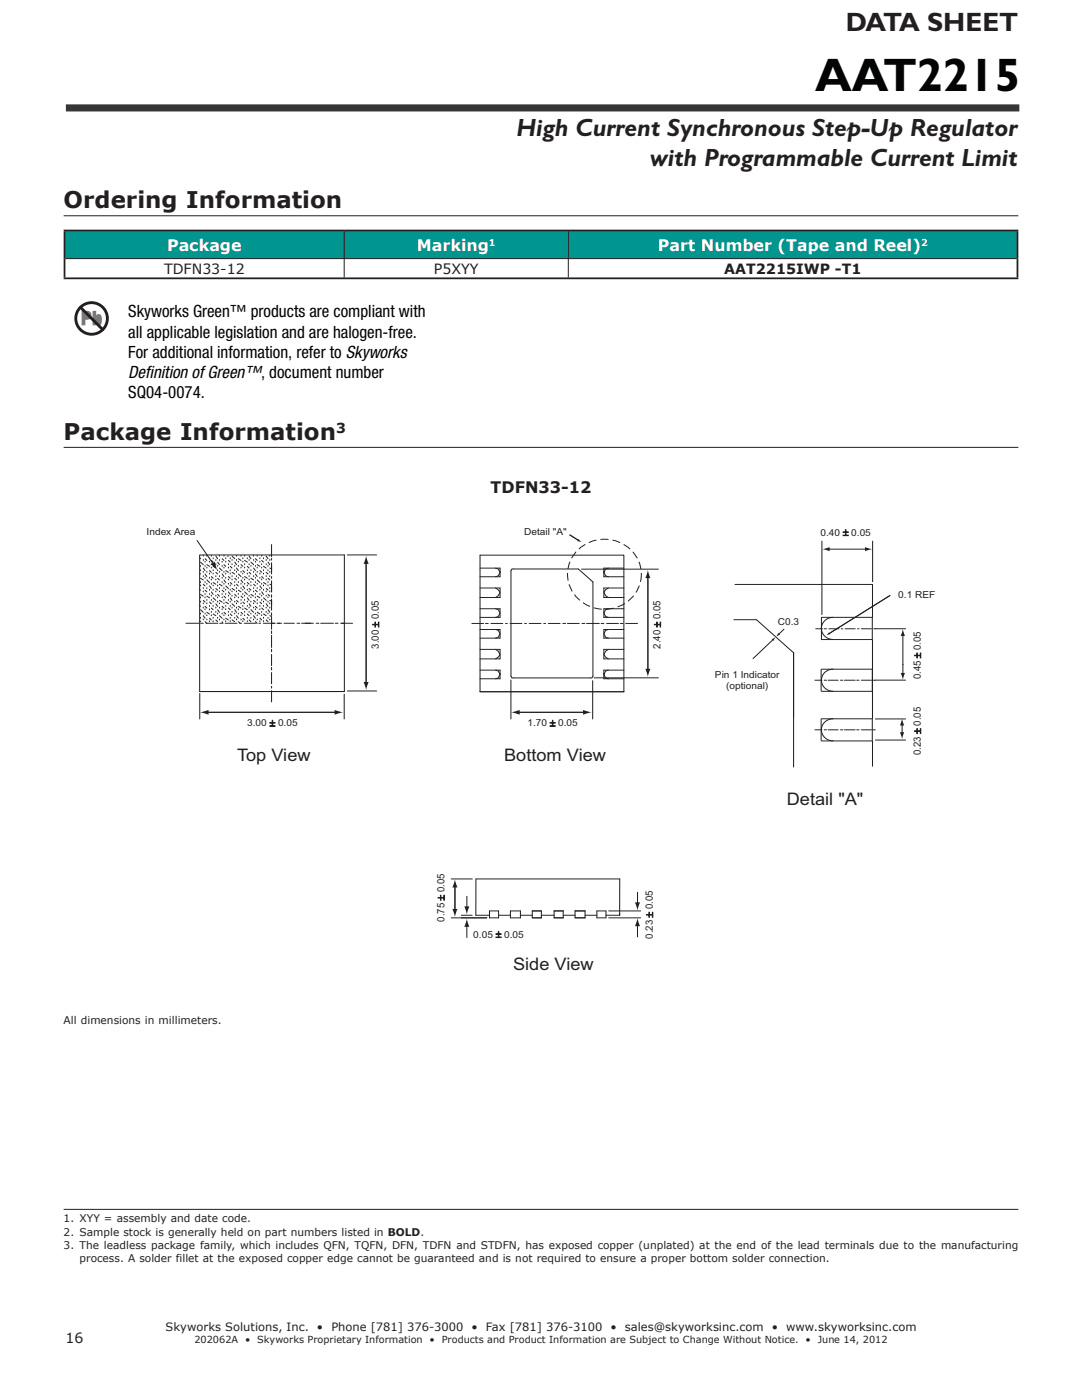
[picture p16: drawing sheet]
<svg xmlns="http://www.w3.org/2000/svg" width="216mm" height="279mm" viewBox="0 0 216 279" stroke-linecap="round" stroke-linejoin="round" font-family="sans-serif">
<defs><g id="words">
<text font-size="9.4" fill="#030404" x="162.7" y="18.2">AAT2215</text>
<text font-size="5.3" fill="#231f20" x="168.8" y="6.1">DATA SHEET</text>
<g font-size="5" fill="#231f20">
<text x="103" y="27.2">High Current Synchronous Step-Up Regulator</text>
<text x="129.6" y="33.2">with Programmable Current Limit</text>
</g>
<g font-size="4.6" fill="#231f20">
<text x="12.7" y="41.6">Ordering Information</text>
<text x="12.7" y="87.8">Package Information</text>
</g>
<g font-size="3.5" fill="#231f20">
<text x="47.3" y="151.9">Top View</text>
<text x="100.6" y="151.9">Bottom View</text>
<text x="157" y="160.6">Detail &quot;A&quot;</text>
<text x="102.4" y="193.6">Side View</text>
</g>
<g font-size="3.4" fill="#020303">
<text x="25.6" y="63.3">Skyworks Green™ products are compliant with</text>
<text x="25.6" y="67.4">all applicable legislation and are halogen-free.</text>
<text x="25.6" y="71.4">For additional information, refer to Skyworks</text>
<text x="25.6" y="75.5">Def</text>
<text x="29" y="75.5">inition of Green™, document number</text>
<text x="25.6" y="79.5">SQ04-0074.</text>
</g>
<g font-size="3.2" fill="#fff">
<text x="33.3" y="50">Package</text>
<text x="83.2" y="50">Marking</text>
<text x="131.3" y="50">Part Number (Tape and Reel)</text>
</g>
<text font-size="3.2" fill="#231f20" x="97.9" y="98.4">TDFN33-12</text>
<g font-size="2.8" fill="#231f20">
<text x="32.7" y="54.7">TDFN33-12</text>
<text x="86.6" y="54.7">P5XYY</text>
<text x="144.5" y="54.7">AAT2215IWP -T1</text>
<text x="67.1" y="86.5">3</text>
<text x="13.1" y="267.9">16</text>
</g>
<g font-size="2.3" fill="#231f20">
<text x="33.1" y="265.7">Skyworks Solutions, Inc.</text>
<text x="63.3" y="265.7">•</text>
<text x="66.1" y="265.7">Phone [781] 376-3000</text>
<text x="94.1" y="265.7">•</text>
<text x="97" y="265.7">Fax [781] 376-3100</text>
<text x="121.8" y="265.7">•</text>
<text x="124.7" y="265.7">sales@skyworksinc.com</text>
<text x="154" y="265.7">•</text>
<text x="156.9" y="265.7">www.skyworksinc.com</text>
</g>
<g font-size="2.1" fill="#231f20">
<text x="12.7" y="204.3">All dimensions in millimeters.</text>
<text x="12.7" y="244">1. XYY = assembly and date code.</text>
<text x="12.7" y="246.6">2. Sample stock is generally held on part numbers listed in BOLD.</text>
<text x="12.7" y="249.2">3. The leadless package family, which includes QFN, TQFN, DFN, TDFN and STDFN, has exposed copper (unplated) at the end of the lead terminals due to the manufacturing</text>
<text x="15.9" y="251.9">process. A solder fillet at the exposed copper edge cannot be guaranteed and is not required to ensure a proper bottom solder connection.</text>
</g>
<g font-size="2" fill="#231f20">
<text x="75.6" y="129.4" transform="rotate(-90 75.6 129.4)">3.00 ± 0.05</text>
<text x="131.8" y="129.4" transform="rotate(-90 131.8 129.4)">2.40 ± 0.05</text>
<text x="183.7" y="135.6" transform="rotate(-90 183.7 135.6)">0.45 ± 0.05</text>
<text x="183.7" y="150.7" transform="rotate(-90 183.7 150.7)">0.23 ± 0.05</text>
<text x="88.7" y="184" transform="rotate(-90 88.7 184)">0.75 ± 0.05</text>
<text x="130.3" y="187.4" transform="rotate(-90 130.3 187.4)">0.23 ± 0.05</text>
</g>
<g font-size="1.9" fill="#fff">
<text x="97.6" y="49.1">1</text>
<text x="183.8" y="49.1">2</text>
</g>
<g font-size="1.9" fill="#231f20">
<text x="29.3" y="106.8">Index Area</text>
<text x="104.6" y="106.9">Detail &quot;A&quot;</text>
<text x="163.7" y="106.9">0.40 ± 0.05</text>
<text x="179.2" y="119.3">0.1 REF</text>
<text x="155.2" y="124.6">C0.3</text>
<text x="142.7" y="135.3">Pin 1 Indicator</text>
<text x="144.9" y="137.6">(optional)</text>
<text x="49.3" y="144.9">3.00 ± 0.05</text>
<text x="105.2" y="144.9">1.70 ± 0.05</text>
<text x="94.4" y="187.1">0.05 ± 0.05</text>
<text x="38.8" y="268">202062A</text>
<text x="48.9" y="268">•</text>
<text x="51.3" y="268">Skyworks Proprietary Information</text>
<text x="85.7" y="268">•</text>
<text x="88.1" y="268">Products and Product Information are Subject to Change Without Notice.</text>
<text x="160.8" y="268">•</text>
<text x="163.2" y="268">June 14, 2012</text>
</g>
</g></defs>
<path d="M13.1 21.5h190.3" fill="none" stroke="#363639" stroke-width="1.4" stroke-linecap="butt"/>
<path d="M12.7 265.4h13.7v2.9h-13.7z" fill="#fff"/>
<path d="M12.7 43.1h190.5M12.7 89.3h190.5M12.7 241.4h190.5" fill="none" stroke="#231f20" stroke-width=".2"/>
<path d="M12.9 46h55.8v5.6h-55.8zM68.7 46h44.7v5.6h-44.7zM113.4 46h89.6v5.6h-89.6z" fill="#00958f"/>
<path d="M13.1 51.6h189.7M68.7 46.2v5.4M68.7 51.7v3.7M113.4 46.2v5.4M113.4 51.7v3.7" fill="none" stroke="#231f20" stroke-width=".2"/>
<path d="M12.7 46h190.5M12.7 55.5h190.5M12.9 46.2v9.2M203 46.2v9.2" fill="none" stroke="#231f20" stroke-width=".35"/>
<circle cx="18.3" cy="63.6" r="3.2" fill="#fff"/>
<circle cx="18.3" cy="63.6" r="3.2" fill="none" stroke="#231f20" stroke-width=".57"/>
<g fill="#77787b">
<path d="M16.3 62h1.1a.92 .92 0 0 1 .8 1.1 .92 .92 0 0 1-1.2 .7v1.1h-.7z"/>
<path d="M17 62.6a.36 .36 0 0 1 .5 .3 .36 .36 0 0 1-.5 .4z"/>
<path d="M18.5 62h.7v1a.54 .54 0 0 1 1-.1 2.09 2.09 0 0 1-.2 2h-.5l-.3-.3v.3h-.7z"/>
<path d="M19.3 63.3l.1-.1a1 1 0 0 1 0 1.2 .88 .88 0 0 1-.1-1.1z"/>
</g>
<path d="M16.1 61.3l4.4 4.5" fill="none" stroke="#231f20" stroke-width=".57"/>
<g fill="none" stroke="#231f20" stroke-width=".2">
<path d="M39.8 110.8h28.9v27.2h-28.9zM54.2 108.7v2.4M54.2 111.4v.4M54.2 112.3v2.3M54.2 115.1v.3M54.2 115.9v2.3M54.2 118.7v.5M54.2 119.6v2.2M95.8 117.3h4v1.9h-4M95.8 113.4h4v1.7h-4M95.8 110.8h28.7v27.3h-28.7zM98.9 117.3l.5 .4 .4 .5-.4 .7-.5 .3"/>
<path d="M98.9 113.4l.5 .2 .4 .6-.4 .7-.5 .2M102.1 113.6h13.3l2.9 2.5v18.8l-.2 .4h-16l-.1-.4v-21zM120.5 114.2l.4 .7 .5 .2M121.4 117.3l-.5 .4-.4 .5 .4 .7 .5 .3M121.4 113.4l-.5 .2-.4 .6v-.1M124.5 117.3h-4v1.9h4M124.5 113.4h-4v1.7h4M164 108v14.7M174.1 108v8.1M37.1 124.4h2.6M39.8 138h28.9zM39.9 138.4v5.1"/>
<path d="M40 124.4h.6M41.1 124.4h2.4M43.8 124.4h.6M44.9 124.4h2.4M47.8 124.4h.4M48.7 124.4h2.4M51.6 124.4h.4M52.6 124.4h2.3M54.2 122.3v.5M54.2 123.2v2.4M54.2 125.9v.6M54.2 126.8v2.4"/>
<path d="M54.2 129.6v.5M54.2 130.6v2.2M54.2 133.2v.5M54.2 134.2v2.3M54.2 137v.3M54.2 137.8v2.3M55.3 124.4h.9M56.7 124.4h2M59.3 124.4h.5M60.2 124.4h2.3M63.1 124.4h.5M64 124.4h2.5"/>
<path d="M66.9 124.4h.5M68 124.4h2.3M68.7 138.5v5M94.2 124.4h2.3M95.8 121.5h4v1.7h-4M95.8 125.6h4v1.8h-4M95.8 129.6h4v1.9h-4M95.8 133.7h4v1.8h-4M95.8 138.1h28.7zM96.9 124.4h.5M98 124.4h2.3M98.9 133.7l.5 .2 .4 .7"/>
<path d="M98.9 121.5l.5 .2 .4 .7-.4 .6-.5 .2M98.9 125.6l.5 .2 .4 .7-.4 .7-.5 .2M98.9 129.6l.5 .3 .4 .7-.4 .6-.5 .3M99.8 134.4l-.4 .9-.5 .2M100.9 124.4h.3M101.8 124.4h2.3M104.7 124.4h.3M105.6 124.4h2.4M108.5 124.4h.4M109.4 124.4h2.4M112.3 124.4h.6M113.2 124.4h2.4"/>
<path d="M116.1 124.4h.6M117 124.4h2.6M119.9 124.4h.6M120.5 134.6l.4 .7 .5 .2M121 124.4h2.4M121.4 129.6l-.5 .3-.4 .7 .4 .6 .5 .3M121.4 125.6l-.5 .2-.4 .7 .4 .7 .5 .2M121.4 121.5l-.5 .2-.4 .7 .4 .6 .5 .2M121.4 133.7l-.5 .2-.4 .7v-.2M123.8 124.4h.5M124.5 121.5h-4v1.7h4M124.5 125.6h-4v1.8h4"/>
<path d="M124.5 129.6h-4v1.9h4M124.5 133.7h-4v1.8h4M124.8 124.4h2.4M162.6 135.8h1.4M162.8 125.5h1.4M163.8 133.6v4.3M164.5 135.8h.4M164.5 125.5h.4M165.2 135.8h2M165.4 125.5h2M167.7 135.8h.5M167.9 125.5h.3"/>
<path d="M168.5 135.8h2.1M168.6 125.5h2M170.9 135.8h.5M171.1 125.5h.3M171.9 135.8h2M171.9 125.5h2M174.1 123.2v4.4M174.1 133.5v4.5M174.2 135.8h.5M174.3 125.5h.4M41.3 142.2h25.8M90 175.4h4.2"/>
<path d="M90 183.2h7.1M92 182.7h2.2M97.7 181.8h1.8v1.4h-1.8zM99.5 182.7h2.3M101.8 181.8h2v1.4h-2zM103.8 182.7h2.4M106.2 183.2h1.8M106.2 181.8h1.8v1.4h-1.8zM108 182.7h2.6M110.6 183.2h1.8M110.6 181.8h1.8v1.4h-1.8zM112.4 182.7h2.3"/>
<path d="M114.7 183.2h2M114.7 181.8h2v1.4h-2zM116.7 182.7h2.4M119.1 181.8h1.8v1.4h-1.8zM120.9 182.7h2.7M121.5 181.8h6.3M121.5 183.2h6.3M123.6 182.3v.4l.1-7.3h-28.7l-.1 7.3h2.8"/>
</g>
<g fill="#231f20">
<path d="M39.9 142.2l1.7-.5v.9z"/>
<path d="M66.8 141.7l1.7 .5-1.7 .4z"/>
</g>
<path d="M41.3 142.2h25.8" fill="none" stroke="#231f20" stroke-width=".2"/>
<g fill="#231f20">
<path d="M40.6 142.2l.8-.3v.5z"/>
<path d="M66.9 141.9l.9 .3-.9 .2z"/>
</g>
<path d="M101.9 135.7v7.8M118.3 135.8v7.7M103.3 142.2h13.4" fill="none" stroke="#231f20" stroke-width=".2"/>
<g fill="#231f20">
<path d="M102 142.2l1.7-.5v.9z"/>
<path d="M116.3 141.7l1.8 .5-1.8 .4z"/>
</g>
<path d="M103.4 142.2h13.3" fill="none" stroke="#231f20" stroke-width=".2"/>
<g fill="#231f20">
<path d="M102.7 142.2l.8-.3v.5z"/>
<path d="M116.5 141.9l.9 .3-.9 .2z"/>
</g>
<path d="M73.1 112.2v24.2" fill="none" stroke="#231f20" stroke-width=".2"/>
<g fill="#231f20">
<path d="M72.5 136.1h1.1l-.5 1.6z"/>
<path d="M73.1 110.9l.5 1.6h-1.1z"/>
</g>
<path d="M73.1 112.2v24.2" fill="none" stroke="#231f20" stroke-width=".2"/>
<g fill="#231f20">
<path d="M72.8 136.3h.5l-.2 .8z"/>
<path d="M73.1 111.6l.2 .8h-.5z"/>
</g>
<path d="M69.3 110.7h5.8M129.3 115v18.8M69.3 137.9h5.8" fill="none" stroke="#231f20" stroke-width=".2"/>
<g fill="#231f20">
<path d="M128.8 133.5h1l-.5 1.6z"/>
<path d="M129.3 113.7l.5 1.7h-1z"/>
</g>
<path d="M129.3 115v18.8" fill="none" stroke="#231f20" stroke-width=".2"/>
<g fill="#231f20">
<path d="M129 133.6h.5l-.2 .9z"/>
<path d="M129.3 114.4l.2 .8h-.5z"/>
</g>
<path d="M116 113.6h15.4M118.6 135.3h12.8M90.8 176.8v4.9" fill="none" stroke="#231f20" stroke-width=".2"/>
<g fill="#231f20">
<path d="M90.3 181.4h1l-.5 1.6z"/>
<path d="M90.8 175.5l.5 1.6h-1z"/>
</g>
<path d="M90.8 176.8v4.9" fill="none" stroke="#231f20" stroke-width=".2"/>
<g fill="#231f20">
<path d="M90.5 181.6h.5l-.2 .8z"/>
<path d="M90.8 176.1l.2 .8h-.5z"/>
<path d="M92.6 180.9h1.1l-.5 1.6z"/>
<path d="M93.2 183.3l.5 1.7h-1.1z"/>
</g>
<path d="M93.2 178.8v2.4M93.2 184.6v2.6" fill="none" stroke="#231f20" stroke-width=".2"/>
<g fill="#231f20">
<path d="M92.9 181h.5l-.2 .9z"/>
<path d="M93.1 184l.3 .8h-.5z"/>
<path d="M126.7 180.1h1l-.5 1.6z"/>
<path d="M127.2 183.2l.5 1.6h-1z"/>
</g>
<path d="M127.2 178v2.4M127.2 184.5v2.5" fill="none" stroke="#231f20" stroke-width=".2"/>
<g fill="#231f20">
<path d="M126.9 180.3h.6l-.3 .8z"/>
<path d="M127.2 183.9l.3 .8h-.6z"/>
<path d="M179.6 146.1h.8l-.4 1.4z"/>
<path d="M180 143.4l.4 1.4h-.8z"/>
</g>
<path d="M180 144.5v1.9" fill="none" stroke="#231f20" stroke-width=".2"/>
<g fill="#231f20">
<path d="M179.8 146.3h.4l-.2 .7z"/>
<path d="M180 144l.2 .6h-.4z"/>
<path d="M164.1 109.6l1.4-.4v.8z"/>
<path d="M172.6 109.2l1.5 .4-1.5 .4z"/>
</g>
<path d="M165.3 109.6h7.6" fill="none" stroke="#231f20" stroke-width=".2"/>
<g fill="#231f20">
<path d="M164.7 109.6l.7-.2v.4z"/>
<path d="M172.7 109.4l.8 .2-.8 .2z"/>
</g>
<path d="M174.7 125.5h6M174.7 135.7h6M174.7 143.5h6" fill="none" stroke="#231f20" stroke-width=".2"/>
<g fill="#231f20">
<path d="M179.7 134.3h.9l-.4 1.4z"/>
<path d="M180.2 125.5l.4 1.4h-.9z"/>
</g>
<path d="M180.2 126.6v8" fill="none" stroke="#231f20" stroke-width=".2"/>
<g fill="#231f20">
<path d="M179.9 134.4h.5l-.2 .7z"/>
<path d="M180.2 126.1l.2 .7h-.5z"/>
</g>
<path d="M115.1 110a7.4 7.4 0 0 1 7.9-2 7.4 7.4 0 0 1 5 6.6 7.4 7.4 0 0 1-5.9 6.9 7.4 7.4 0 0 1-8.2-3.9 6.7 6.7 0 0 1 1.2-7.6z" fill="none" stroke="#231f20" stroke-width=".2" stroke-dasharray="1.6 .8 1.6 .8" stroke-linecap="butt"/>
<g fill="none" stroke="#231f20" stroke-width=".2">
<path d="M39.3 107.9l3.3 4.8M39.8 117.6l.2 .2M39.8 114.4l.2 .2M39.8 111.3l.2 .2M40 119.1v.2M40 118.6l.6 .4M40 112.9v.1M40 120v.2M40 112.2l.6 .5M40 113.7v.2M40 116.1v.2M40 115.4l.6 .3"/>
<path d="M40 116.8v.1M40.6 119.8l.3 .4M40.6 113.4l.3 .5M40.6 118v.1M40.6 114.1v.1M40.6 116.6l.3 .3M40.6 117.3v.1M40.6 114.9v.2M40.6 110.8v.2M40.6 111.7v.1M40.9 119.1v.2M40.9 118.5v.1"/>
<path d="M40.9 112.9v.1M40.9 114.6l.4 .5M40.9 117.8l.4 .3M40.9 116.1v.2M40.9 115.2v.2M40.9 111.5l.4 .3M40.9 112v.2M41.3 114.1v.1M41.3 119.7v.1M41.3 119l.5 .3M41.3 113.2v.2M41.3 117.3v.1"/>
<path d="M41.3 116.4v.2M41.3 115.7l.5 .6M41.3 110.8v.2M41.3 112.7l.5 .3M41.8 114.4v.2M41.8 113.9l.4 .3M41.8 115.2v.2M41.8 117.6v.2M41.8 118.5v.1M41.8 116.9l.4 .5M41.8 111.3v.2M41.8 112v.2"/>
<path d="M42.2 115.1l.3 .3M42.2 119.7v.1M42.2 115.6v.1M42.2 118.1l.3 .5M42.2 118.8v.2M42.2 116.4v.2M42.2 111.8l.3 .4M42.2 112.5v.2M42.2 110.8v.2M42.2 113.2v.2M42.5 120v.2M42.5 116.3l.6 .3"/>
<path d="M42.5 114.4v.2M42.5 119.3l.6 .5M42.5 117.6v.2M42.5 116.8v.1M42.5 113l.6 .4M42.5 111.3v.2M42.5 113.7v.2M43.1 115.6v.1M43.1 114.9v.2M43.1 118.8v.2M43.1 118v.1M43.1 117.4l.3 .4"/>
<path d="M43.1 112.5v.2M43.1 111.7v.1M43.1 111l.3 .5M43.1 114.2l.3 .4M43.4 116.1v.2M43.4 116.8v.1M43.4 115.4l.4 .4M43.4 119.1v.2M43.4 120v.2M43.4 118.6l.4 .4M43.4 112.9v.1M43.4 113.7v.2"/>
<path d="M43.4 112.2l.4 .5M43.8 116.6l.5 .3M43.8 117.3v.1M43.8 119.8l.5 .4M43.8 118v.1M43.8 110.8v.2M43.8 113.4l.5 .5M43.8 114v.2M43.8 111.7v.1M43.8 114.9v.2M44.3 117.8l.4 .3M44.3 116.1v.2"/>
<path d="M44.3 118.5v.1M44.3 119.1v.2M44.3 111.5l.4 .3M44.3 114.6l.4 .5M44.3 112v.2M44.3 112.9v.1M44.3 115.2v.2M44.7 117.3v.1M44.7 116.4v.2M44.7 119l.3 .3M44.7 119.6v.2M44.7 114v.2"/>
<path d="M44.7 112.7l.3 .3M44.7 113.2v.2M44.7 115.7l.3 .6M44.7 110.8v.2M45 117.6v.2M45 118.5v.1M45 116.9l.6 .5M45 115.2v.2M45 114.4v.2M45 113.9l.6 .3M45 111.3v.2M45 112v.2"/>
<path d="M45.4 111h.2M45.6 118.1l.3 .5M45.6 118.8v.2M45.6 119.7v.1M45.6 115.6v.1M45.6 115.1l.3 .3M45.6 113.2v.2M45.6 116.4v.2M45.6 111.8l.3 .4M45.6 112.5v.2M45.9 119.3l.4 .5M45.9 117.6v.2"/>
<path d="M45.9 120v.2M45.9 116.3l.4 .3M45.9 113.7v.2M45.9 114.4v.2M45.9 116.8v.1M45.9 113l.4 .4M45.9 111.3v.2M46.3 118.8v.2M46.3 118v.1M46.3 115.6v.1M46.3 114.2l.5 .4M46.3 114.9v.2"/>
<path d="M46.3 117.4l.5 .4M46.3 112.5v.2M46.3 111l.5 .5M46.3 111.7v.1M46.8 119.1v.2M46.8 120v.2M46.8 118.6l.4 .4M46.8 116.8v.1M46.8 116.1v.2M46.8 115.4l.4 .3M46.8 112.9v.1M46.8 113.7v.2"/>
<path d="M46.8 112.2l.4 .5M47.2 119.8l.3 .4M47.2 117.3v.1M47.2 116.6l.4 .3M47.2 114.9v.2M47.2 117.9v.2M47.2 110.8v.2M47.2 113.4l.4 .5M47.2 114v.2M47.2 111.7v.1M47.6 117.8l.5 .3M47.6 115.2v.2"/>
<path d="M47.6 116.1v.2M47.6 118.5v.1M47.6 119.1v.2M47.6 111.5l.5 .3M47.6 114.6l.5 .5M47.6 112v.2M47.6 112.9v.1M48.1 115.7l.4 .6M48.1 117.3v.1M48.1 116.4v.2M48.1 119l.4 .3M48.1 119.6v.2"/>
<path d="M48.1 110.8v.2M48.1 114v.2M48.1 112.7l.4 .3M48.1 113.2v.2M48.5 118.5v.1M48.5 117.6v.2M48.5 116.9l.3 .5M48.5 112v.2M48.5 111.3v.2M48.5 115.2v.2M48.5 114.4v.2M48.5 113.9l.3 .3"/>
<path d="M48.8 116.4v.2M48.8 118.8v.2M48.8 118.1l.5 .5M48.8 119.6v.2M48.8 112.5v.2M48.8 111.8l.5 .4M48.8 110.8v.2M48.8 113.2v.2M48.8 115.6v.1M48.8 115.1l.6 .3M49.3 116.8v.1M49.3 119.3l.4 .5"/>
<path d="M49.3 117.6v.2M49.3 120v.2M49.3 113l.4 .4M49.3 111.3v.2M49.4 113.7v.2M49.4 116.2l.3 .4M49.4 114.4v.2M49.7 117.4l.4 .4M49.7 118.8v.2M49.7 117.9v.2M49.7 111.7v.1M49.7 111l.4 .5"/>
<path d="M49.7 112.5v.2M49.7 114.2l.4 .4M49.7 115.6v.1M49.7 114.9v.2M50.1 120v.2M50.1 119.1v.2M50.1 118.6l.5 .4M50.1 113.7v.2M50.1 112.2l.5 .5M50.1 112.9v.1M50.1 116.8v.1M50.1 116.1v.1"/>
<path d="M50.1 115.4l.5 .3M50.6 118v.1M50.6 119.8l.4 .4M50.6 110.8v.2M50.6 114v.2M50.6 111.7v.1M50.6 113.4l.4 .5M50.6 114.9v.2M50.6 117.3v.1M50.6 116.6l.4 .3M51 118.5v.1M51 119.1v.2"/>
<path d="M51 111.5l.3 .3M51 114.6l.3 .5M51 112v.2M51 112.9v.1M51 115.2v.2M51 117.8l.3 .3M51 116.1v.1M51.3 119l.6 .3M51.3 119.6v.2M51.3 110.8v.2M51.3 112.7l.6 .3M51.3 114v.2"/>
<path d="M51.3 113.2v.2M51.3 115.7l.6 .5M51.3 117.3v.1M51.3 116.4v.2M51.9 112v.2M51.9 111.3v.2M51.9 115.2v.2M51.9 114.4v.2M51.9 113.9l.3 .3M51.9 118.5v.1M51.9 117.6v.2M51.9 116.9l.3 .5"/>
<path d="M52.2 119.6v.2M52.2 112.5v.2M52.2 111.8l.4 .4M52.2 110.8v.2M52.2 115.6v.1M52.2 113.2v.2M52.2 115.1l.4 .3M52.2 116.4v.2M52.2 118.8v.2M52.2 118.1l.4 .5M52.6 120v.2M52.6 113l.5 .4"/>
<path d="M52.6 111.3v.2M52.6 116.2l.5 .4M52.6 113.7v.2M52.6 114.4v.2M52.6 116.8v.1M52.6 119.3l.5 .5M52.6 117.6v.2M53.1 111.7v.1M53.1 111l.4 .5M53.1 114.2l.4 .4M53.1 112.5v.2M53.1 114.9v.2"/>
<path d="M53.1 117.4l.4 .4M53.1 115.6v.1M53.1 118.8v.2M53.1 117.9v.2M53.5 112.2l.3 .5M53.5 113.7v.2M53.5 112.9v.1M53.5 116.8v.1M53.5 115.4l.3 .3M53.5 116.1v.1M53.5 120v.1M53.5 119.1v.2"/>
<path d="M53.5 118.6l.3 .4M53.8 110.8v.2M53.8 111.7v.1M53.8 114.9v.2M53.8 114v.2M53.8 113.4l.4 .1M53.8 117.3v.1M53.8 117.9v.2M53.8 116.6l.4 .2M53.8 119.8l.4 .2M39.8 120.8l.2 .2M39.8 123.9l.2 .2"/>
<path d="M40 121.7l.6 .5M40 122.4v.1M40 123.2v.2M40.6 120.3v.2M40.6 122.9l.3 .5M40.6 121.2v.1M40.6 123.6v.1M40.9 121l.4 .3M40.9 122.4v.1M40.9 121.5v.2M40.9 124.1l.4 .3M41.3 120.3v.2"/>
<path d="M41.3 122.7v.2M41.3 123.6v.1M41.3 122.2l.5 .3M41.8 120.8v.2M41.8 121.5v.2M41.8 120.2l.4 .3M41.8 123.9v.2M41.8 123.4l.4 .3M42.2 121.3l.3 .4M42.2 122v.2M42.2 122.7v.2M42.5 122.5l.6 .4"/>
<path d="M42.5 120.8v.2M42.5 123.9v.2M42.5 123.2v.2M43.1 122v.2M43.1 121.2v.1M43.1 120.5l.3 .5M43.1 123.7l.3 .4M43.4 123.2v.2M43.4 122.4v.1M43.4 121.7l.4 .5M43.8 123.6v.1M43.8 122.9l.5 .5"/>
<path d="M43.8 121.2v.1M43.8 120.3v.2M44.3 124.1l.2 .3M44.3 122.4v.1M44.3 121l.4 .3M44.3 121.5v.2M44.7 123.6v.1M44.7 122.7v.2M44.7 120.3v.2M44.7 122.2l.3 .3M45 123.9v.2M45 123.4l.6 .3"/>
<path d="M45 121.5v.2M45 120.8v.2M45 120.2l.6 .3M45.6 122v.2M45.6 121.3l.3 .4M45.6 122.7v.2M45.9 123.9v.2M45.9 122.5l.4 .4M45.9 123.2v.2M45.9 120.8v.2M46.3 122v.2M46.3 120.5l.5 .5"/>
<path d="M46.3 123.7l.5 .4M46.3 121.2v.1M46.8 123.2v.2M46.8 122.4v.1M46.8 121.7l.4 .5M47.2 120.3v.2M47.2 123.6v.1M47.2 122.9l.4 .5M47.2 121.2v.1M47.6 121l.5 .3M47.6 124.1l.3 .3M47.6 121.5v.2"/>
<path d="M47.6 122.4v.1M48.1 120.3v.2M48.1 122.2l.3 .3M48.1 123.6v.1M48.1 122.7v.2M48.4 121.5v.2M48.4 120.8v.2M48.4 123.9v.2M48.4 123.4l.4 .3M48.5 120.2l.3 .3M48.8 122v.2M48.8 121.3l.5 .4"/>
<path d="M48.8 122.7v.2M49.3 122.5l.4 .4M49.3 123.2v.2M49.3 123.9v.2M49.3 120.8v.2M49.7 122v.2M49.7 123.7l.4 .4M49.7 120.5l.4 .5M49.7 121.2v.1M50.1 123.2v.2M50.1 122.4v.1M50.1 121.7l.5 .5"/>
<path d="M50.6 123.6v.1M50.6 122.9l.4 .5M50.6 120.3v.2M50.6 121.2v.1M51 124.1l.3 .3M51 121l.3 .3M51 121.5v.2M51 122.4v.1M51.3 123.6v.1M51.3 120.3v.2M51.3 122.2l.6 .3M51.3 122.7v.2"/>
<path d="M51.9 123.9v.2M51.9 121.5v.2M51.9 120.8v.2M51.9 120.2l.3 .3M51.9 123.4l.3 .3M52.2 122v.2M52.2 121.3l.4 .4M52.2 122.7v.2M52.6 122.5l.5 .4M52.6 123.2v.2M52.6 120.8v.2M52.6 123.9v.2"/>
<path d="M53.1 120.5l.4 .5M53.1 123.7l.4 .4M53.1 122v.2M53.1 121.2v.1M53.5 123.2v.2M53.5 122.4v.1M53.5 121.7l.3 .5M53.8 121.2v.1M53.8 123.5v.2M53.8 122.9l.4 .1M53.8 120.3v.2"/>
</g>
<path d="M42 112.6l.9-.5 .4 1.7z" fill="#231f20"/>
<path d="M146.7 116.6h27.4v6.6M146.4 123.7h4.5l7.5 6.6v12.9M163.9 133.6h10.1M163.9 138h10.1M166.2 133.6a2.2 2.2 0 0 0-2.3 2.2 2.2 2.2 0 0 0 2.3 2.2M166.2 123.2a2.2 2.2 0 0 0-2.3 2.2 2.2 2.2 0 0 0 2.3 2.2M174 123.2h-10.1v4.4h10.2M174.1 127.8v5.7M174.1 138v5" fill="none" stroke="#231f20" stroke-width=".2"/>
<path d="M165.4 126.5l12.2-7.7z" fill="#231f20"/>
<path d="M177.6 118.8l-12.2 7.7" fill="none" stroke="#231f20" stroke-width=".2"/>
<path d="M165.4 126.2l.2 .4-.7 .2z" fill="#231f20"/>
<g fill="none" stroke="#231f20" stroke-width=".2">
<path d="M158.4 130.3v22.8M174.1 127.8v15.6M162.6 145.7h1.4M163.8 143.5v4.3M163.9 147.9h10.1M163.9 143.5h10.1M164.5 145.7h.4M165.2 145.7h2M166.2 143.5a2.2 2.2 0 0 0-2.3 2.2 2.2 2.2 0 0 0 2.3 2.2M167.7 145.7h.5M168.5 145.7h2.1M170.9 145.7h.5"/>
<path d="M171.9 145.7h2M174.1 143.4v4.5M174.1 147.9v5M174.2 145.7h.5M174.7 147.7h6"/>
</g>
<path d="M113.7 106.7l1.8 1.2z" fill="#231f20"/>
<path d="M113.7 106.7l1.8 1.2" fill="none" stroke="#231f20" stroke-width=".2"/>
<path d="M115.5 107.6l.5 .6-.8-.2z" fill="#231f20"/>
<path d="M154.3 127.6l-4.1 3.9" fill="none" stroke="#231f20" stroke-width=".2"/>
<path d="M154 127.6l.8-.4-.5 .7z" fill="#231f20"/>
<path d="M156.5 125.5l-1.2 1.1" fill="none" stroke="#231f20" stroke-width=".2"/>
<path d="M155.3 126.3l.3 .4-.7 .4z" fill="#231f20"/>
<use href="#words"/>
</svg>
